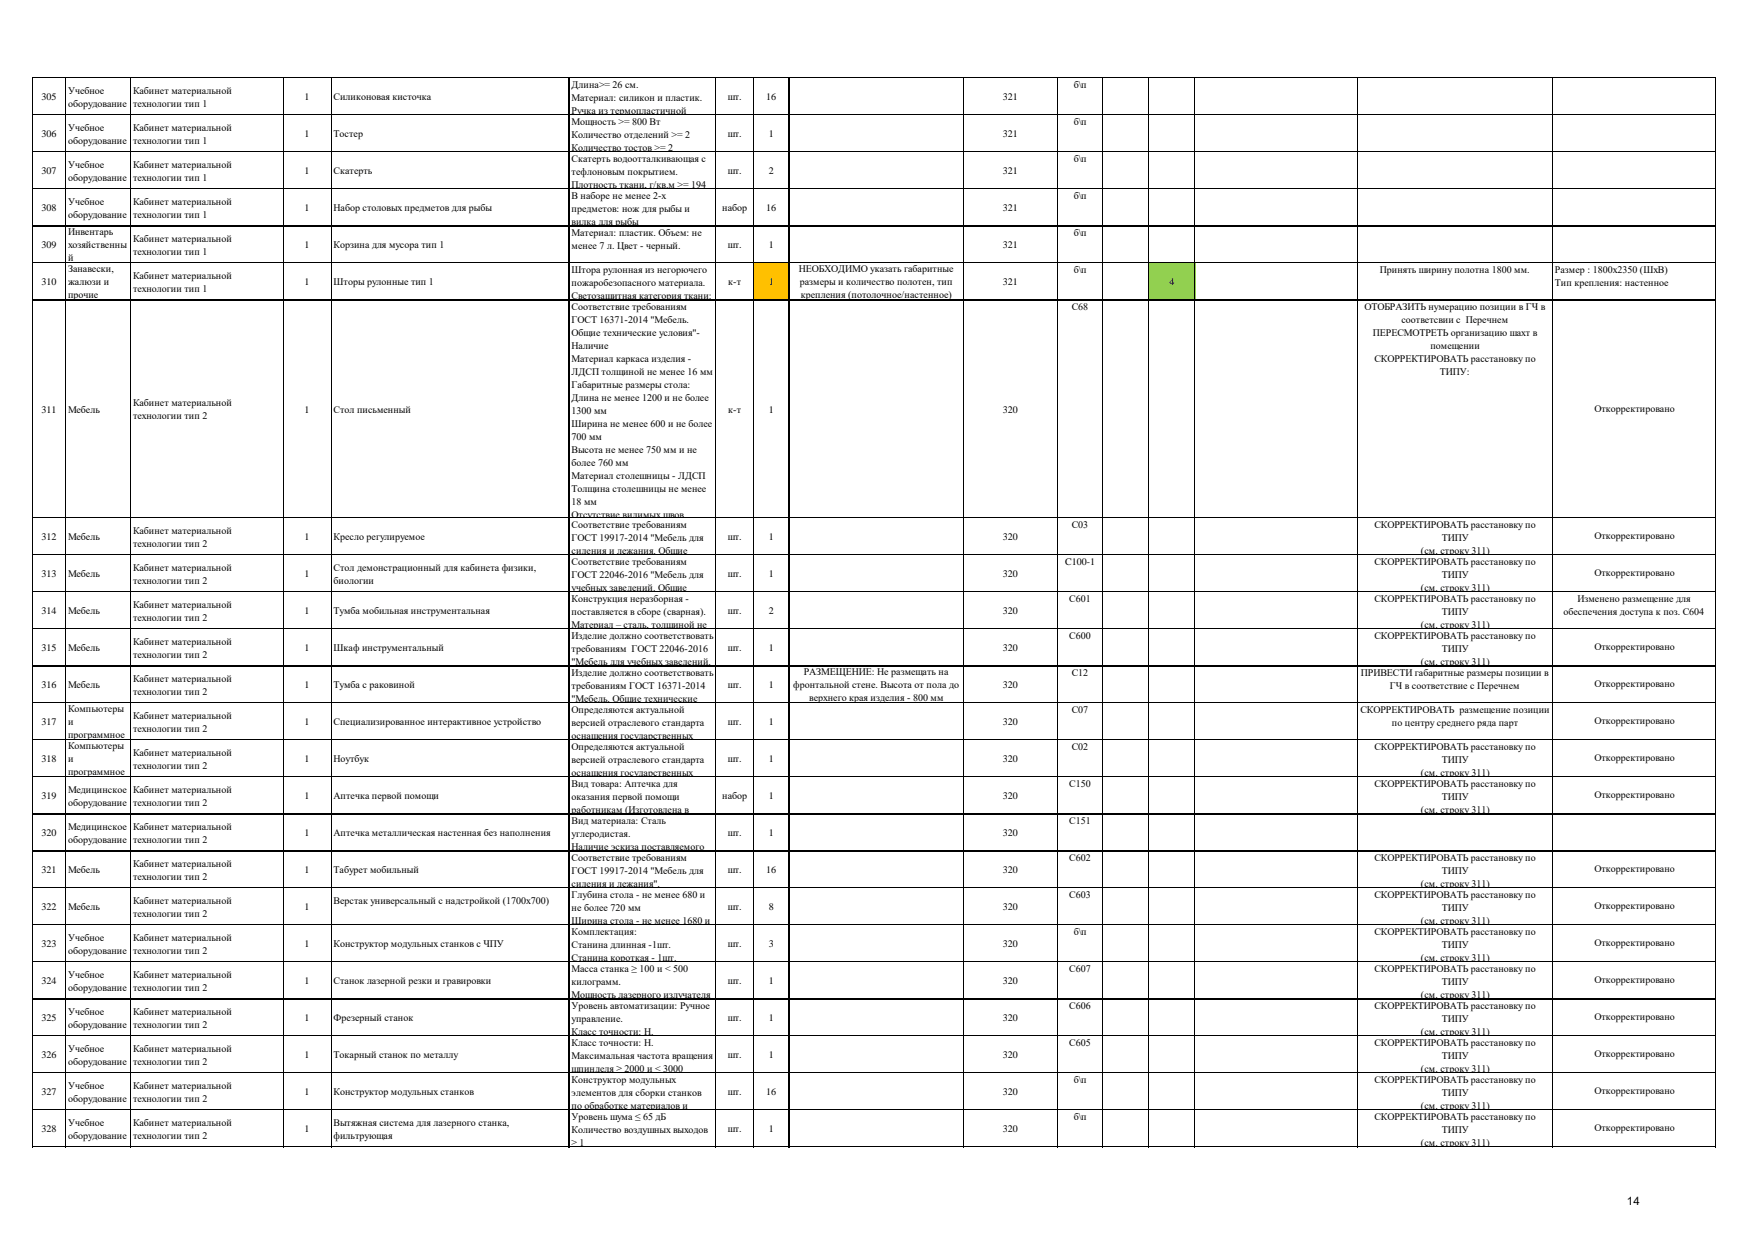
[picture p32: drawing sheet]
<svg xmlns="http://www.w3.org/2000/svg" width="297mm" height="210mm" viewBox="0 0 297 210" stroke-linecap="round" stroke-linejoin="round" font-family="sans-serif">
<defs><g id="words">
<text font-size="1.9" x="275.5" y="204">14</text>
<g font-size="1.7">
<text x="7" y="16.9">305</text>
<text x="11.5" y="15.8">Учебное</text>
<text x="22.5" y="15.8">Кабинет материальной</text>
<text x="51.6" y="16.9">1</text>
<text x="56.5" y="16.9">Силиконовая кисточка</text>
<text x="96.8" y="14.9">Длина&gt;= 26 см.</text>
<text x="96.8" y="17.1">Материал: силикон и пластик.</text>
<text x="123.2" y="16.9">шт.</text>
<text x="129.7" y="16.9">16</text>
<text x="169.8" y="16.9">321</text>
<text x="181.8" y="14.9">б\п</text>
<text x="7" y="23.2">306</text>
<text x="11.5" y="18">оборудование</text>
<text x="11.5" y="22.1">Учебное</text>
<text x="22.5" y="18">технологии тип 1</text>
<text x="22.5" y="22.1">Кабинет материальной</text>
<text x="51.6" y="23.2">1</text>
<text x="56.5" y="23.2">Тостер</text>
<text x="96.8" y="19.3">Ручка из термопластичной</text>
<text x="96.8" y="21.2">Мощность &gt;= 800 Вт</text>
<text x="96.8" y="23.4">Количество отделений &gt;= 2</text>
<text x="123.2" y="23.2">шт.</text>
<text x="130.2" y="23.2">1</text>
<text x="169.8" y="23.2">321</text>
<text x="181.8" y="21.2">б\п</text>
<text x="7" y="29.5">307</text>
<text x="11.5" y="24.3">оборудование</text>
<text x="11.5" y="28.4">Учебное</text>
<text x="22.5" y="24.3">технологии тип 1</text>
<text x="22.5" y="28.4">Кабинет материальной</text>
<text x="51.6" y="29.5">1</text>
<text x="56.5" y="29.5">Скатерть</text>
<text x="96.8" y="25.6">Количество тостов &gt;= 2</text>
<text x="96.8" y="27.4">Скатерть водоотталкивающая с</text>
<text x="96.8" y="29.7">тефлоновым покрытием.</text>
<text x="123.2" y="29.5">шт.</text>
<text x="130.2" y="29.5">2</text>
<text x="169.8" y="29.5">321</text>
<text x="181.8" y="27.4">б\п</text>
<text x="7" y="35.7">308</text>
<text x="11.5" y="30.6">оборудование</text>
<text x="11.5" y="34.6">Учебное</text>
<text x="22.5" y="30.6">технологии тип 1</text>
<text x="22.5" y="34.6">Кабинет материальной</text>
<text x="51.6" y="35.7">1</text>
<text x="56.5" y="35.7">Набор столовых предметов для рыбы</text>
<text x="96.8" y="31.9">Плотность ткани, г/кв.м &gt;= 194</text>
<text x="96.8" y="33.7">В наборе не менее 2-х</text>
<text x="96.8" y="35.9">предметов: нож для рыбы и</text>
<text x="122.3" y="35.7">набор</text>
<text x="129.7" y="35.7">16</text>
<text x="169.8" y="35.7">321</text>
<text x="181.8" y="33.7">б\п</text>
<text x="11.5" y="36.8">оборудование</text>
<text x="11.5" y="39.8">Инвентарь</text>
<text x="22.5" y="36.8">технологии тип 1</text>
<text x="22.5" y="40.9">Кабинет материальной</text>
<text x="96.8" y="38.1">вилка для рыбы</text>
<text x="96.8" y="40">Материал: пластик. Объем: не</text>
<text x="181.8" y="40">б\п</text>
<text x="7" y="42">309</text>
<text x="11.5" y="42">хозяйственны</text>
<text x="11.5" y="44.2">й</text>
<text x="11.5" y="46.1">Занавески,</text>
<text x="22.5" y="43.1">технологии тип 1</text>
<text x="22.5" y="47.2">Кабинет материальной</text>
<text x="51.6" y="42">1</text>
<text x="56.5" y="42">Корзина для мусора тип 1</text>
<text x="96.8" y="42.2">менее 7 л. Цвет - черный.</text>
<text x="96.8" y="46.3">Штора рулонная из негорючего</text>
<text x="123.2" y="42">шт.</text>
<text x="130.2" y="42">1</text>
<text x="135.2" y="46.1">НЕОБХОДИМО указать габаритные</text>
<text x="169.8" y="42">321</text>
<text x="181.8" y="46.3">б\п</text>
<text x="233.7" y="46.3">Принять ширину полотна 1800 мм.</text>
<text x="263.3" y="46.3">Размер : 1800х2350 (ШхВ)</text>
<text x="7" y="48.3">310</text>
<text x="11.5" y="48.3">жалюзи и</text>
<text x="11.5" y="50.5">прочие</text>
<text x="22.5" y="49.4">технологии тип 1</text>
<text x="51.6" y="48.3">1</text>
<text x="56.5" y="48.3">Шторы рулонные тип 1</text>
<text x="96.8" y="48.5">пожаробезопасного материала.</text>
<text x="96.8" y="50.7">Светозащитная категория ткани:</text>
<text x="96.8" y="52.5">Соответствие требованиям</text>
<text x="123.3" y="48.3">к-т</text>
<text x="130.2" y="48.3">1</text>
<text x="135.4" y="48.3">размеры и количество полотен, тип</text>
<text x="135.6" y="50.5">крепления (потолочное/настенное)</text>
<text x="169.8" y="48.3">321</text>
<text x="181.5" y="52.5">С68</text>
<text x="198" y="48.3">4</text>
<text x="231" y="52.5">ОТОБРАЗИТЬ нумерацию позиции в ГЧ в</text>
<text x="263.3" y="48.5">Тип крепления: настенное</text>
<text x="96.8" y="54.7">ГОСТ 16371-2014 &quot;Мебель.</text>
<text x="96.8" y="56.9">Общие технические условия&quot;-</text>
<text x="96.8" y="59.1">Наличие</text>
<text x="232.5" y="56.9">ПЕРЕСМОТРЕТЬ организацию шахт в</text>
<text x="237.3" y="54.7">соответсвии с Перечнем</text>
<text x="242.2" y="59.1">помещении</text>
<text x="96.8" y="61.3">Материал каркаса изделия -</text>
<text x="96.8" y="63.5">ЛДСП толщиной не менее 16 мм</text>
<text x="96.8" y="65.7">Габаритные размеры стола:</text>
<text x="232.7" y="61.3">СКОРРЕКТИРОВАТЬ расстановку по</text>
<text x="243.8" y="63.5">ТИПУ:</text>
<text x="7" y="69.9">311</text>
<text x="11.5" y="69.9">Мебель</text>
<text x="22.5" y="68.8">Кабинет материальной</text>
<text x="22.5" y="71">технологии тип 2</text>
<text x="51.6" y="69.9">1</text>
<text x="56.5" y="69.9">Стол письменный</text>
<text x="96.8" y="67.9">Длина не менее 1200 и не более</text>
<text x="96.8" y="70.1">1300 мм</text>
<text x="123.3" y="69.9">к-т</text>
<text x="130.2" y="69.9">1</text>
<text x="169.8" y="69.9">320</text>
<text x="270" y="69.7">Откорректировано</text>
<text x="96.8" y="72.3">Ширина не менее 600 и не более</text>
<text x="96.8" y="74.5">700 мм</text>
<text x="96.8" y="76.7">Высота не менее 750 мм и не</text>
<text x="96.8" y="78.9">более 760 мм</text>
<text x="96.8" y="81.1">Материал столешницы - ЛДСП</text>
<text x="96.8" y="83.3">Толщина столешницы не менее</text>
<text x="96.8" y="85.5">18 мм</text>
<text x="96.8" y="87.8">Отсутствие видимых швов</text>
<text x="96.8" y="89.5">Cоответствие требованиям</text>
<text x="181.5" y="89.5">С03</text>
<text x="232.7" y="89.5">СКОРРЕКТИРОВАТЬ расстановку по</text>
<text x="7" y="91.5">312</text>
<text x="11.5" y="91.5">Мебель</text>
<text x="22.5" y="90.4">Кабинет материальной</text>
<text x="22.5" y="92.6">технологии тип 2</text>
<text x="51.6" y="91.5">1</text>
<text x="56.5" y="91.5">Кресло регулируемое</text>
<text x="96.8" y="91.7">ГОСТ 19917-2014 &quot;Мебель для</text>
<text x="96.8" y="93.9">сидения и лежания. Общие</text>
<text x="96.8" y="95.7">Соответствие требованиям</text>
<text x="123.2" y="91.5">шт.</text>
<text x="130.2" y="91.5">1</text>
<text x="169.8" y="91.5">320</text>
<text x="180.4" y="95.7">C100-1</text>
<text x="232.7" y="95.7">СКОРРЕКТИРОВАТЬ расстановку по</text>
<text x="240.6" y="93.9">(см. строку 311)</text>
<text x="244.2" y="91.7">ТИПУ</text>
<text x="270" y="91.3">Откорректировано</text>
<text x="7" y="97.7">313</text>
<text x="11.5" y="97.7">Мебель</text>
<text x="22.5" y="96.6">Кабинет материальной</text>
<text x="22.5" y="98.8">технологии тип 2</text>
<text x="51.6" y="97.7">1</text>
<text x="56.5" y="96.6">Стол демонстрационный для кабинета физики,</text>
<text x="56.5" y="98.8">биологии</text>
<text x="96.8" y="97.9">ГОСТ 22046-2016 &quot;Мебель для</text>
<text x="96.8" y="100.1">учебных заведений. Общие</text>
<text x="96.8" y="102">Конструкция неразборная -</text>
<text x="123.2" y="97.7">шт.</text>
<text x="130.2" y="97.7">1</text>
<text x="169.8" y="97.7">320</text>
<text x="181.1" y="102">С601</text>
<text x="232.7" y="102">СКОРРЕКТИРОВАТЬ расстановку по</text>
<text x="240.6" y="100.1">(см. строку 311)</text>
<text x="244.2" y="97.9">ТИПУ</text>
<text x="267.1" y="102">Изменено размещение для</text>
<text x="270" y="97.6">Откорректировано</text>
<text x="7" y="104">314</text>
<text x="11.5" y="104">Мебель</text>
<text x="22.5" y="102.9">Кабинет материальной</text>
<text x="22.5" y="105.1">технологии тип 2</text>
<text x="51.6" y="104">1</text>
<text x="56.5" y="104">Тумба мобильная инструментальная</text>
<text x="96.8" y="104.2">поставляется в сборе (сварная).</text>
<text x="96.8" y="106.4">Материал – сталь, толщиной не</text>
<text x="123.2" y="104">шт.</text>
<text x="130.2" y="104">2</text>
<text x="169.8" y="104">320</text>
<text x="240.6" y="106.4">(см. строку 311)</text>
<text x="244.2" y="104.2">ТИПУ</text>
<text x="264.7" y="104.2">обеспечения доступа к поз. С604</text>
<text x="7" y="110.3">315</text>
<text x="11.5" y="110.3">Мебель</text>
<text x="22.5" y="109.2">Кабинет материальной</text>
<text x="22.5" y="111.4">технологии тип 2</text>
<text x="51.6" y="110.3">1</text>
<text x="56.5" y="110.3">Шкаф инструментальный</text>
<text x="96.8" y="108.3">Изделие должно соответствовать</text>
<text x="96.8" y="110.5">требованиям ГОСТ 22046-2016</text>
<text x="96.8" y="112.7">&quot;Мебель для учебных заведений.</text>
<text x="123.2" y="110.3">шт.</text>
<text x="130.2" y="110.3">1</text>
<text x="169.8" y="110.3">320</text>
<text x="181.1" y="108.3">С600</text>
<text x="232.7" y="108.3">СКОРРЕКТИРОВАТЬ расстановку по</text>
<text x="240.6" y="112.7">(см. строку 311)</text>
<text x="244.2" y="110.5">ТИПУ</text>
<text x="270" y="110.1">Откорректировано</text>
<text x="7" y="116.6">316</text>
<text x="11.5" y="116.6">Мебель</text>
<text x="22.5" y="115.5">Кабинет материальной</text>
<text x="22.5" y="117.7">технологии тип 2</text>
<text x="51.6" y="116.6">1</text>
<text x="56.5" y="116.6">Тумба с раковиной</text>
<text x="96.8" y="114.5">Изделие должно соответствовать</text>
<text x="96.8" y="116.7">требованиям ГОСТ 16371-2014</text>
<text x="96.8" y="118.9">&quot;Мебель. Общие технические</text>
<text x="123.2" y="116.6">шт.</text>
<text x="130.2" y="116.6">1</text>
<text x="134.3" y="116.6">фронтальной стене. Высота от пола до</text>
<text x="136.1" y="114.3">РАЗМЕЩЕНИЕ: Не размещать на</text>
<text x="137" y="118.8">верхнего края изделия - 800 мм</text>
<text x="169.8" y="116.6">320</text>
<text x="181.5" y="114.5">С12</text>
<text x="230.4" y="114.5">ПРИВЕСТИ габаритные размеры позиции в</text>
<text x="235.4" y="116.7">ГЧ в соответствие с Перечнем</text>
<text x="270" y="116.4">Откорректировано</text>
<text x="7" y="122.8">317</text>
<text x="11.5" y="120.6">Компьютеры</text>
<text x="11.5" y="122.8">и</text>
<text x="11.5" y="125">программное</text>
<text x="22.5" y="121.7">Кабинет материальной</text>
<text x="22.5" y="123.9">технологии тип 2</text>
<text x="51.6" y="122.8">1</text>
<text x="56.5" y="122.8">Специализированное интерактивное устройство</text>
<text x="96.8" y="120.8">Определяются актуальной</text>
<text x="96.8" y="123">версией отраслевого стандарта</text>
<text x="96.8" y="125.2">оснащения государственных</text>
<text x="123.2" y="122.8">шт.</text>
<text x="130.2" y="122.8">1</text>
<text x="169.8" y="122.8">320</text>
<text x="181.5" y="120.8">С07</text>
<text x="230.4" y="120.8">СКОРРЕКТИРОВАТЬ размещение позиции</text>
<text x="235.7" y="123">по центру среднего ряда парт</text>
<text x="270" y="122.6">Откорректировано</text>
<text x="7" y="129.1">318</text>
<text x="11.5" y="126.9">Компьютеры</text>
<text x="11.5" y="129.1">и</text>
<text x="11.5" y="131.3">программное</text>
<text x="22.5" y="128">Кабинет материальной</text>
<text x="22.5" y="130.2">технологии тип 2</text>
<text x="51.6" y="129.1">1</text>
<text x="56.5" y="129.1">Ноутбук</text>
<text x="96.8" y="127">Определяются актуальной</text>
<text x="96.8" y="129.3">версией отраслевого стандарта</text>
<text x="96.8" y="131.5">оснащения государственных</text>
<text x="123.2" y="129.1">шт.</text>
<text x="130.2" y="129.1">1</text>
<text x="169.8" y="129.1">320</text>
<text x="181.5" y="127">С02</text>
<text x="232.7" y="127">СКОРРЕКТИРОВАТЬ расстановку по</text>
<text x="240.6" y="131.5">(см. строку 311)</text>
<text x="244.2" y="129.3">ТИПУ</text>
<text x="270" y="128.9">Откорректировано</text>
<text x="7" y="135.4">319</text>
<text x="11.5" y="134.3">Медицинское</text>
<text x="11.5" y="136.5">оборудование</text>
<text x="22.5" y="134.3">Кабинет материальной</text>
<text x="22.5" y="136.5">технологии тип 2</text>
<text x="51.6" y="135.4">1</text>
<text x="56.5" y="135.4">Аптечка первой помощи</text>
<text x="96.8" y="133.3">Вид товара: Аптечка для</text>
<text x="96.8" y="135.5">оказания первой помощи</text>
<text x="96.8" y="137.7">работникам (Изготовлена в</text>
<text x="122.3" y="135.4">набор</text>
<text x="130.2" y="135.4">1</text>
<text x="169.8" y="135.4">320</text>
<text x="181.1" y="133.3">С150</text>
<text x="232.7" y="133.3">СКОРРЕКТИРОВАТЬ расстановку по</text>
<text x="240.6" y="137.7">(см. строку 311)</text>
<text x="244.2" y="135.5">ТИПУ</text>
<text x="270" y="135.2">Откорректировано</text>
<text x="7" y="141.6">320</text>
<text x="11.5" y="140.5">Медицинское</text>
<text x="11.5" y="142.7">оборудование</text>
<text x="22.5" y="140.5">Кабинет материальной</text>
<text x="22.5" y="142.7">технологии тип 2</text>
<text x="51.6" y="141.6">1</text>
<text x="56.5" y="141.6">Аптечка металлическая настенная без наполнения</text>
<text x="96.8" y="139.6">Вид материала: Сталь</text>
<text x="96.8" y="141.8">углеродистая.</text>
<text x="96.8" y="144">Наличие эскиза поставляемого</text>
<text x="123.2" y="141.6">шт.</text>
<text x="130.2" y="141.6">1</text>
<text x="169.8" y="141.6">320</text>
<text x="181.1" y="139.6">С151</text>
<text x="7" y="147.9">321</text>
<text x="11.5" y="147.9">Мебель</text>
<text x="22.5" y="146.8">Кабинет материальной</text>
<text x="22.5" y="149">технологии тип 2</text>
<text x="51.6" y="147.9">1</text>
<text x="56.5" y="147.9">Табурет мобильный</text>
<text x="96.8" y="145.9">Cоответствие требованиям</text>
<text x="96.8" y="148.1">ГОСТ 19917-2014 &quot;Мебель для</text>
<text x="123.2" y="147.9">шт.</text>
<text x="129.7" y="147.9">16</text>
<text x="169.8" y="147.9">320</text>
<text x="181.1" y="145.9">С602</text>
<text x="232.7" y="145.9">СКОРРЕКТИРОВАТЬ расстановку по</text>
<text x="244.2" y="148.1">ТИПУ</text>
<text x="270" y="147.7">Откорректировано</text>
<text x="7" y="154.2">322</text>
<text x="11.5" y="154.2">Мебель</text>
<text x="22.5" y="153.1">Кабинет материальной</text>
<text x="22.5" y="155.3">технологии тип 2</text>
<text x="51.6" y="154.2">1</text>
<text x="56.5" y="153.1">Верстак универсальный с надстройкой (1700х700)</text>
<text x="96.8" y="150.3">сидения и лежания&quot;.</text>
<text x="96.8" y="152.1">Глубина стола - не менее 680 и</text>
<text x="96.8" y="154.3">не более 720 мм</text>
<text x="123.2" y="154.2">шт.</text>
<text x="130.2" y="154.2">8</text>
<text x="169.8" y="154.2">320</text>
<text x="181.1" y="152.1">С603</text>
<text x="232.7" y="152.1">СКОРРЕКТИРОВАТЬ расстановку по</text>
<text x="240.6" y="150.3">(см. строку 311)</text>
<text x="244.2" y="154.3">ТИПУ</text>
<text x="270" y="154">Откорректировано</text>
<text x="7" y="160.4">323</text>
<text x="11.5" y="159.3">Учебное</text>
<text x="11.5" y="161.5">оборудование</text>
<text x="22.5" y="159.3">Кабинет материальной</text>
<text x="22.5" y="161.5">технологии тип 2</text>
<text x="51.6" y="160.4">1</text>
<text x="56.5" y="160.4">Конструктор модульных станков с ЧПУ</text>
<text x="96.8" y="156.5">Ширина стола - не менее 1680 и</text>
<text x="96.8" y="158.4">Комплектация:</text>
<text x="96.8" y="160.6">Станина длинная -1шт.</text>
<text x="123.2" y="160.4">шт.</text>
<text x="130.2" y="160.4">3</text>
<text x="169.8" y="160.4">320</text>
<text x="181.8" y="158.4">б\п</text>
<text x="232.7" y="158.4">СКОРРЕКТИРОВАТЬ расстановку по</text>
<text x="240.6" y="156.5">(см. строку 311)</text>
<text x="244.2" y="160.6">ТИПУ</text>
<text x="270" y="160.3">Откорректировано</text>
<text x="7" y="166.7">324</text>
<text x="11.5" y="165.6">Учебное</text>
<text x="11.5" y="167.8">оборудование</text>
<text x="22.5" y="165.6">Кабинет материальной</text>
<text x="22.5" y="167.8">технологии тип 2</text>
<text x="51.6" y="166.7">1</text>
<text x="56.5" y="166.7">Станок лазерной резки и гравировки</text>
<text x="96.8" y="162.8">Станина короткая - 1шт.</text>
<text x="96.8" y="164.7">Масса станка ≥ 100 и &lt; 500</text>
<text x="96.8" y="166.9">килограмм.</text>
<text x="123.2" y="166.7">шт.</text>
<text x="130.2" y="166.7">1</text>
<text x="169.8" y="166.7">320</text>
<text x="181.1" y="164.7">С607</text>
<text x="232.7" y="164.7">СКОРРЕКТИРОВАТЬ расстановку по</text>
<text x="240.6" y="162.8">(см. строку 311)</text>
<text x="244.2" y="166.9">ТИПУ</text>
<text x="270" y="166.5">Откорректировано</text>
<text x="7" y="173">325</text>
<text x="11.5" y="171.9">Учебное</text>
<text x="22.5" y="171.9">Кабинет материальной</text>
<text x="51.6" y="173">1</text>
<text x="56.5" y="173">Фрезерный станок</text>
<text x="96.8" y="169.1">Мощность лазерного излучателя</text>
<text x="96.8" y="170.9">Уровень автоматизации: Ручное</text>
<text x="96.8" y="173.1">управление.</text>
<text x="123.2" y="173">шт.</text>
<text x="130.2" y="173">1</text>
<text x="169.8" y="173">320</text>
<text x="181.1" y="170.9">С606</text>
<text x="232.7" y="170.9">СКОРРЕКТИРОВАТЬ расстановку по</text>
<text x="240.6" y="169.1">(см. строку 311)</text>
<text x="244.2" y="173.1">ТИПУ</text>
<text x="270" y="172.8">Откорректировано</text>
<text x="7" y="179.2">326</text>
<text x="11.5" y="174.1">оборудование</text>
<text x="11.5" y="178.1">Учебное</text>
<text x="22.5" y="174.1">технологии тип 2</text>
<text x="22.5" y="178.1">Кабинет материальной</text>
<text x="51.6" y="179.2">1</text>
<text x="56.5" y="179.2">Токарный станок по металлу</text>
<text x="96.8" y="175.3">Класс точности: Н.</text>
<text x="96.8" y="177.2">Класс точности: Н.</text>
<text x="96.8" y="179.4">Максимальная частота вращения</text>
<text x="123.2" y="179.2">шт.</text>
<text x="130.2" y="179.2">1</text>
<text x="169.8" y="179.2">320</text>
<text x="181.1" y="177.2">С605</text>
<text x="232.7" y="177.2">СКОРРЕКТИРОВАТЬ расстановку по</text>
<text x="240.6" y="175.3">(см. строку 311)</text>
<text x="244.2" y="179.4">ТИПУ</text>
<text x="270" y="179.1">Откорректировано</text>
<text x="7" y="185.5">327</text>
<text x="11.5" y="180.3">оборудование</text>
<text x="11.5" y="184.4">Учебное</text>
<text x="22.5" y="180.3">технологии тип 2</text>
<text x="22.5" y="184.4">Кабинет материальной</text>
<text x="51.6" y="185.5">1</text>
<text x="56.5" y="185.5">Конструктор модульных станков</text>
<text x="96.8" y="181.6">шпинделя ≥ 2000 и &lt; 3000</text>
<text x="96.8" y="183.5">Конструктор модульных</text>
<text x="96.8" y="185.7">элементов для сборки станков</text>
<text x="123.2" y="185.5">шт.</text>
<text x="129.7" y="185.5">16</text>
<text x="169.8" y="185.5">320</text>
<text x="181.8" y="183.5">б\п</text>
<text x="232.7" y="183.5">СКОРРЕКТИРОВАТЬ расстановку по</text>
<text x="240.6" y="181.6">(см. строку 311)</text>
<text x="244.2" y="185.7">ТИПУ</text>
<text x="270" y="185.3">Откорректировано</text>
<text x="7" y="191.8">328</text>
<text x="11.5" y="186.6">оборудование</text>
<text x="11.5" y="190.7">Учебное</text>
<text x="22.5" y="186.6">технологии тип 2</text>
<text x="22.5" y="190.7">Кабинет материальной</text>
<text x="51.6" y="191.8">1</text>
<text x="56.5" y="190.7">Вытяжная система для лазерного станка,</text>
<text x="96.8" y="187.9">по обработке материалов и</text>
<text x="96.8" y="189.7">Уровень шума ≤ 65 дБ</text>
<text x="96.8" y="191.9">Количество воздушных выходов</text>
<text x="123.2" y="191.8">шт.</text>
<text x="130.2" y="191.8">1</text>
<text x="169.8" y="191.8">320</text>
<text x="181.8" y="189.7">б\п</text>
<text x="232.7" y="189.7">СКОРРЕКТИРОВАТЬ расстановку по</text>
<text x="240.6" y="187.9">(см. строку 311)</text>
<text x="244.2" y="191.9">ТИПУ</text>
<text x="270" y="191.6">Откорректировано</text>
<text x="11.5" y="192.9">оборудование</text>
<text x="22.5" y="192.9">технологии тип 2</text>
<text x="56.5" y="192.9">фильтрующая</text>
<text x="96.8" y="194.1">≥ 1</text>
<text x="240.6" y="194.1">(см. строку 311)</text>
</g>
</g></defs>
<path d="M127.5 44.5h6.1v6.3h-6.1z" fill-rule="evenodd" fill="#ffc000"/>
<path d="M194.5 44.5h7.9v6.3h-7.9z" fill-rule="evenodd" fill="#92d050"/>
<g fill="none" stroke="#000" stroke-width=".17">
<path d="M5.5 13v181.3M5.6 13.1h284.9M5.6 19.4h284.9M11.1 13.2v181.1M22.1 13.2v181.1M47.9 13.2v181.1M56.1 13.2v181.1M96.4 13.2v181.1M121.2 13.2v181.1M127.5 13.2v181.1M133.6 13.2v181.1M163.1 13.2v181.1"/>
<path d="M179 13.2v181.1M186.7 13.2v181.1M194.5 13.2v181.1M202.3 13.2v181.1M229.9 13.2v181.1M262.9 13.2v181.1M290.4 13.2v181.1M5.6 25.7h284.9M5.6 31.9h284.9M5.6 38.2h284.9M5.6 44.5h284.9M5.6 50.7h284.9"/>
<path d="M5.6 87.7h284.9M5.6 93.9h284.9M5.6 100.2h284.9M5.6 106.5h284.9M5.6 112.7h284.9M5.6 119h284.9M5.6 125.3h284.9M5.6 131.5h284.9M5.6 137.8h284.9M5.6 144.1h284.9M5.6 150.3h284.9M5.6 156.6h284.9"/>
<path d="M5.6 162.9h284.9M5.6 169.1h284.9M5.6 175.4h284.9M5.6 181.7h284.9M5.6 188h284.9M5.6 194.2h284.9"/>
</g>
<use href="#words"/>
</svg>
